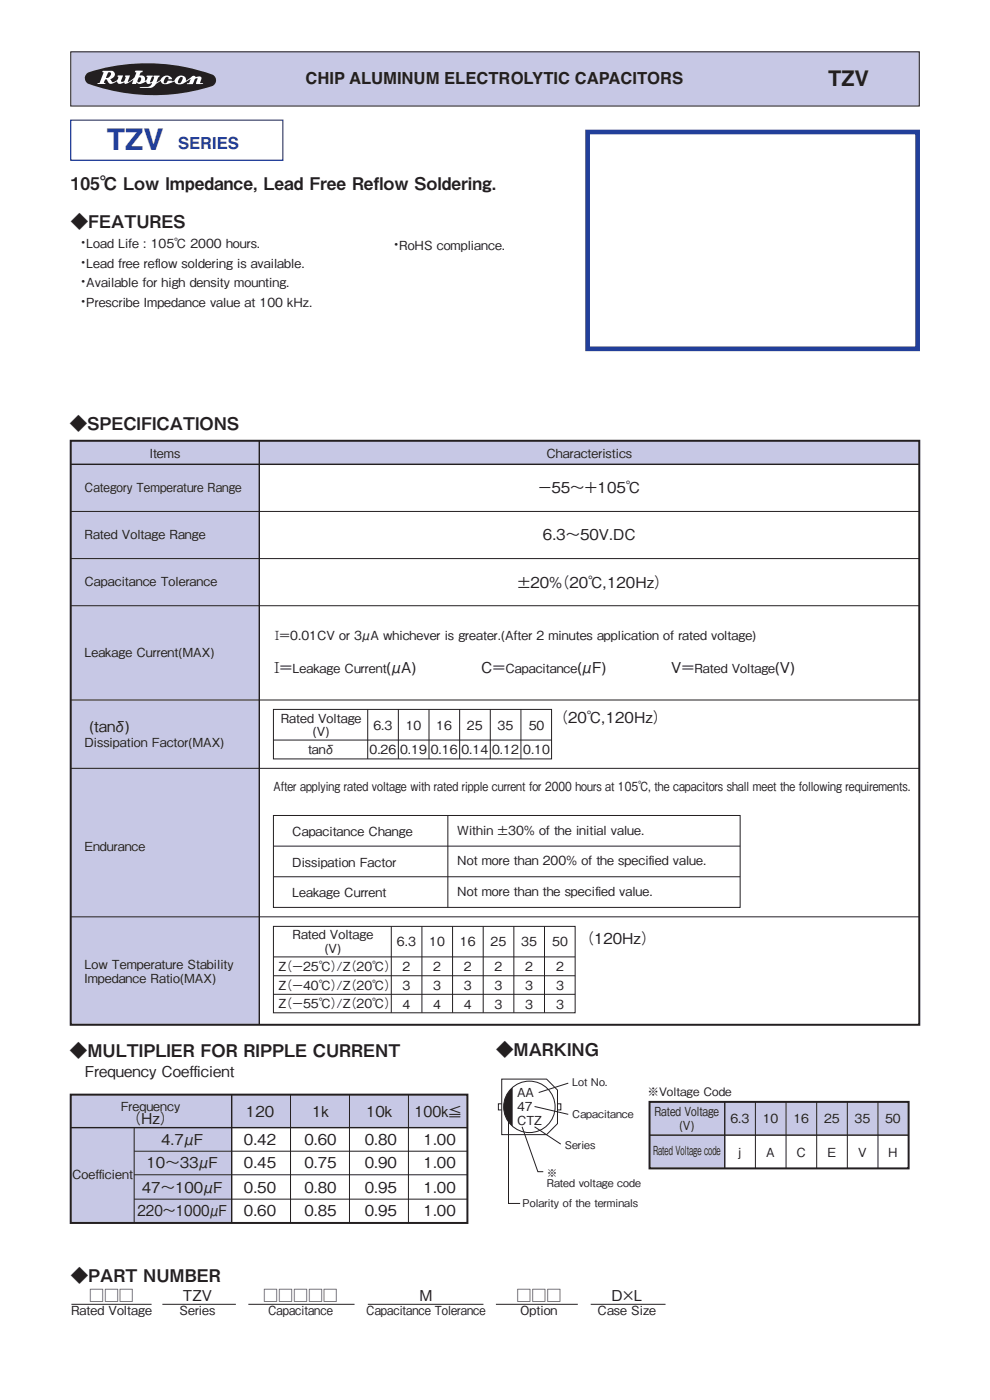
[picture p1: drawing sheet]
<svg xmlns="http://www.w3.org/2000/svg" width="210mm" height="297mm" viewBox="0 0 210 297" stroke-linecap="round" stroke-linejoin="round" font-family="sans-serif">
<defs><g id="words">
<text font-size="6.3" fill="#223f9a" x="22.7" y="31.8">TZV</text>
<text font-size="4.6" fill="#231f20" x="175.7" y="18.2">TZV</text>
<g font-size="3.7" fill="#231f20">
<text x="15" y="40.3">105℃ Low Impedance, Lead Free Ref</text>
<text x="79.3" y="40.3">low Soldering.</text>
<text x="15" y="48.5">◆FEATURES</text>
<text x="14.8" y="91.3">◆SPECIFICATIONS</text>
<text x="14.8" y="224.3">◆MULTIPLIER FOR RIPPLE CURRENT</text>
<text x="105.2" y="224.1">◆MARKING</text>
<text x="15" y="272">◆PART NUMBER</text>
</g>
<text font-size="3.5" fill="#231f20" x="64.8" y="17.9">CHIP ALUMINUM ELECTROLYTIC CAPACITORS</text>
<text font-size="3.5" fill="#223f9a" x="37.8" y="31.5">SERIES</text>
<g font-size="3.2" fill="#231f20">
<text x="16.1" y="52.6">・</text>
<text x="82.5" y="53.1">・</text>
<text x="16.1" y="56.8">・</text>
<text x="16.1" y="61">・</text>
<text x="16.1" y="65.2">・</text>
<text x="114" y="104.6">－55～＋105℃</text>
<text x="115.2" y="114.6">6.3～50V.DC</text>
<text x="109.5" y="124.6">±20％</text>
<text x="117.6" y="124.6">（20℃，</text>
<text x="128.8" y="124.6">120Hz）</text>
<text x="58.1" y="142.8">I＝</text>
<text x="82" y="142.8">(μA) 　　　　C＝</text>
<text x="122.5" y="142.8">(μF) 　　　　V＝</text>
<text x="164.4" y="142.8">(V)</text>
<text x="19" y="155.4">(tanδ)</text>
<text x="117.3" y="153.5">（20℃，</text>
<text x="128.5" y="153.5">120Hz）</text>
<text x="122.8" y="200.3">（120Hz）</text>
<text x="14.8" y="228.5">Frequency Coef</text>
<text x="40.2" y="228.5">f</text>
<text x="40.2" y="228.5">icient</text>
<text x="26.8" y="238.5">（Hz）</text>
<text x="52.2" y="236.9">120</text>
<text x="66.2" y="236.9">1k</text>
<text x="77.7" y="236.9">10k</text>
<text x="87.9" y="236.9">100k≦</text>
<text x="34.2" y="242.9">4.7μF</text>
<text x="51.8" y="242.9">0.42</text>
<text x="64.6" y="242.9">0.60</text>
<text x="77.4" y="242.9">0.80</text>
<text x="89.9" y="242.9">1.00</text>
<text x="31.1" y="247.9">10～33μF</text>
<text x="51.8" y="247.9">0.45</text>
<text x="64.6" y="247.9">0.75</text>
<text x="77.4" y="247.9">0.90</text>
<text x="89.9" y="247.9">1.00</text>
<text x="29.1" y="257.9">220～1000μF</text>
<text x="30.1" y="253">47～100μF</text>
<text x="51.8" y="257.9">0.60</text>
<text x="51.8" y="253">0.50</text>
<text x="64.6" y="257.9">0.85</text>
<text x="64.6" y="253">0.80</text>
<text x="77.4" y="257.9">0.95</text>
<text x="77.4" y="253">0.95</text>
<text x="89.9" y="253">1.00</text>
<text x="89.9" y="257.9">1.00</text>
<text x="18.9" y="276">□□□</text>
<text x="38.8" y="276">TZV</text>
<text x="55.8" y="276">□□□□□</text>
<text x="89" y="276">M</text>
<text x="109.5" y="276">□□□</text>
<text x="129.7" y="276">D×L</text>
</g>
<g font-size="2.6" fill="#231f20">
<text x="18.3" y="52.6">Load Life : 105℃ 2000 hours.</text>
<text x="84.7" y="53.1">RoHS compliance.</text>
<text x="18.3" y="56.8">Lead free ref</text>
<text x="32.8" y="56.8">low soldering is available.</text>
<text x="18.3" y="61">Available for high density mounting.</text>
<text x="18.3" y="65.2">Prescribe Impedance value at 100 kHz.</text>
<text x="31.8" y="97.1">Items</text>
<text x="115.9" y="97.1">Characteristics</text>
<text x="17.9" y="104.3">Category Temperature Range</text>
<text x="17.9" y="114.3">Rated Voltage Range</text>
<text x="17.9" y="124.3">Capacitance Tolerance</text>
<text x="58.3" y="135.8">I＝0.01CV or 3μA whichever is greater.(After 2 minutes application of rated voltage)</text>
<text x="17.9" y="139.4">Leakage Current(MAX)</text>
<text x="62.1" y="142.8">Leakage Current</text>
<text x="107.2" y="142.8">Capacitance</text>
<text x="147.3" y="142.8">Rated Voltage</text>
<text x="59.5" y="153.3">Rated Voltage</text>
<text x="79.2" y="154.8">6.3</text>
<text x="86.1" y="154.8">10</text>
<text x="92.6" y="154.8">16</text>
<text x="99.1" y="154.8">25</text>
<text x="105.6" y="154.8">35</text>
<text x="112.2" y="154.8">50</text>
<text x="17.9" y="158.4">Dissipation Factor(MAX)</text>
<text x="65.3" y="160">tanδ</text>
<text x="66.4" y="156.1">(V)</text>
<text x="78.4" y="160">0.26</text>
<text x="84.9" y="160">0.19</text>
<text x="91.4" y="160">0.16</text>
<text x="97.9" y="160">0.14</text>
<text x="104.4" y="160">0.12</text>
<text x="111" y="160">0.10</text>
<text x="58" y="167.7">After applying rated voltage with rated ripple current for 2000 hours at 105℃, the capacitors shall meet the following requirements.</text>
<text x="62" y="177.4">Capacitance Change</text>
<text x="97" y="177.1">Within ±30％ of the initial value.</text>
<text x="17.9" y="180.6">Endurance</text>
<text x="62" y="183.9">Dissipation Factor</text>
<text x="97" y="183.6">Not more than 200％ of the specif</text>
<text x="137.6" y="183.6">ied value.</text>
<text x="62" y="190.4">Leakage Current</text>
<text x="97" y="190.1">Not more than the specif</text>
<text x="126.2" y="190.1">ied value.</text>
<text x="62" y="199.3">Rated Voltage</text>
<text x="68.9" y="202.1">(V)</text>
<text x="84.2" y="200.8">6.3</text>
<text x="91.1" y="200.8">10</text>
<text x="97.6" y="200.8">16</text>
<text x="104.1" y="200.8">25</text>
<text x="110.6" y="200.8">35</text>
<text x="117.2" y="200.8">50</text>
<text x="17.9" y="205.6">Low Temperature Stability</text>
<text x="17.9" y="208.6">Impedance Ratio(MAX)</text>
<text x="59.1" y="210">Z</text>
<text x="59.1" y="206">Z</text>
<text x="59.3" y="210">（－40℃）（20℃） 3</text>
<text x="59.3" y="206">（－25℃）（20℃） 2</text>
<text x="71.4" y="210">/Z</text>
<text x="71.4" y="206">/Z</text>
<text x="91.9" y="206">2</text>
<text x="98.4" y="206">2</text>
<text x="104.9" y="206">2</text>
<text x="111.4" y="206">2</text>
<text x="118" y="206">2</text>
<text x="59.1" y="213.9">Z</text>
<text x="59.3" y="213.9">（－55℃）（20℃） 4</text>
<text x="71.4" y="213.9">/Z</text>
<text x="91.9" y="214">4</text>
<text x="91.9" y="210">3</text>
<text x="98.4" y="210">3</text>
<text x="98.4" y="214">4</text>
<text x="104.9" y="214">3</text>
<text x="104.9" y="210">3</text>
<text x="111.4" y="214">3</text>
<text x="111.4" y="210">3</text>
<text x="118" y="210">3</text>
<text x="118" y="214">3</text>
<text x="109.7" y="232.6">AA</text>
<text x="25.6" y="235.6">Frequency</text>
<text x="109.7" y="235.7">47</text>
<text x="109.7" y="238.7">CTZ</text>
<text x="138.8" y="236.8">Rated Voltage</text>
<text x="144.1" y="239.7">(V)</text>
<text x="154.9" y="238.3">6.3</text>
<text x="161.8" y="238.3">10</text>
<text x="168.3" y="238.3">16</text>
<text x="174.8" y="238.3">25</text>
<text x="181.3" y="238.3">35</text>
<text x="187.7" y="238.3">50</text>
<text x="138.5" y="245.1">Rated Voltage code</text>
<text x="156.6" y="245.4">j</text>
<text x="162.5" y="245.4">A</text>
<text x="169" y="245.4">C</text>
<text x="175.6" y="245.4">E</text>
<text x="182.1" y="245.4">V</text>
<text x="188.4" y="245.4">H</text>
<text x="15.3" y="250.1">Coef</text>
<text x="20.3" y="250.1">f</text>
<text x="20.3" y="250.1">icient</text>
<text x="15.1" y="279">Rated Voltage</text>
<text x="38.1" y="279">Series</text>
<text x="56.9" y="279">Capacitance</text>
<text x="77.7" y="279">Capacitance Tolerance</text>
<text x="110.3" y="279">Option</text>
<text x="126.8" y="279">Case Size</text>
</g>
<text font-size="2.5" fill="#231f20" x="137.3" y="232.5">※Voltage Code</text>
<g font-size="2.3" fill="#231f20">
<text x="121.4" y="230.4">Lot No.</text>
<text x="121.4" y="237.3">Capacitance</text>
<text x="119.8" y="243.7">Series</text>
<text x="116" y="249.6">※</text>
<text x="116" y="251.9">Rated voltage code</text>
<text x="110.9" y="256">Polarity of the terminals</text>
</g>
</g></defs>
<path d="M15 11h180v11.5h-180z" fill="#c7c8e5"/>
<path d="M15 11h180v11.5h-180z" fill="none" stroke="#231f20" stroke-width=".21"/>
<path d="M18.5 15.5a40.4 40.4 0 0 1 26.7 .4 1.34 1.34 0 0 1 .6 1.2 1.34 1.34 0 0 1-.8 1.2 40.9 40.9 0 0 1-26.3-.5 1.36 1.36 0 0 1-.2-2.3z" fill="#231f20"/>
<path d="M38.2 16.4h.5a.92 .92 0 0 1-.9 1.2v-.6zM29.4 16.4h.2a.51 .51 0 0 1 .3 .7 .51 .51 0 0 1-.8 .2zM22.9 15.4l.5-.1a.8 .8 0 0 1-.1 .9 .8 .8 0 0 1-.8 .3zM21.8 15l-.1 .3 .3 .1-.8 2.1-.5 .1v.2h1.6v-.2h-.3l.2-.5 .1-.2h.4a.91 .91 0 0 0 .6 .9 .91 .91 0 0 0 .9-.2l.6-.4 .1 .3a.91 .91 0 0 0 1.4 0l.3 .3 1.7-.9-.3 .9h.8l.2-.3 .2 .2a2.28 2.28 0 0 0 1.8-.4 .56 .56 0 0 0 .4 .5 .56 .56 0 0 0 .6-.1l.2-.2a1.2 1.2 0 0 1-1.6 1l-1 .1a6.1 6.1 0 0 0 3-.2l.5-.6 1-.6a1.1 1.1 0 0 0 1.7 .6l1.2-.5a1.49 1.49 0 0 0 2.5 0l1-.5a1 1 0 0 1-.8 .9l-.1 .1h1.3l.4-1 .5-.2 .1 .1-.3 1.1h1.4l.1-.2h-.6l.2-1a.6 .6 0 0 0-.9-.3l-.3 .1-.3-.3h-.3l-1.5 1.1a1.07 1.07 0 0 0-.6-1.2 1.07 1.07 0 0 0-1.3 .4l-.5 .7-.6 .2 .1-.2h-.9a.6 .6 0 0 1-.9 .4 .91 .91 0 0 1 1-1.1v.4h.8a1.32 1.32 0 0 0-1.3-.8 1.32 1.32 0 0 0-1.2 1l-.8 .5 .3-1 .4-.5h-1.3l-.1 .2a.93 .93 0 0 1-.7 1.2l.6-1.4h-1.3l-.1 .3 .3 .2-.2 .4-.4 .3a.84 .84 0 0 0-.2-1 .84 .84 0 0 0-.9-.2v-.2a.45 .45 0 0 1 .6-.5l.1-.3h-1.6l-.1 .3 .3 .1a1.98 1.98 0 0 1-1.1 1.6l-.7 .3 .5-1.3h-1l-.1 .1a.84 .84 0 0 1-.8 1.2v-.1l.4-1.2h-1.1l-.1 .1a.73 .73 0 0 1-.5 1.2l-.2 .1a.66 .66 0 0 1-.8-.6 .92 .92 0 0 0 .9-.7 .92 .92 0 0 0-.5-1.1z" fill="#fff"/>
<g fill="#c7c8e5">
<path d="M55 93.5h140v5h-140z"/>
<path d="M15 93.5h40v123.9h-40z"/>
<path d="M137.8 233.8h54.9v7h-39v7.1h-15.9z"/>
</g>
<path d="M15 25.5h45v8.5h-45z" fill="none" stroke="#223f9a" stroke-width=".26"/>
<path d="M15.2 276.7h17M34.4 276.7h15.6M52.7 276.7h22.5M78 276.7h24.5M105.2 276.7h17.4M125.3 276.7h15.9" fill="none" stroke="#231f20" stroke-width=".21"/>
<g fill="#c7c8e5">
<path d="M49.1 232.2h50.1v7h-50.1z"/>
<path d="M15 232.2h34.1v27.1h-34.1z"/>
</g>
<path d="M15 232.2h84.1v27.2h-84.1z" fill="none" stroke="#231f20" stroke-width=".42"/>
<path d="M15 239.2h84.1M49.1 232.2v27.1" fill="none" stroke="#231f20" stroke-width=".3"/>
<path d="M28.5 239.2v20.1M61.6 232.2v27.1M74.1 232.2v27.1M86.6 232.2v27.1M28.5 244.2h70.6M28.5 249.2h70.6M28.5 254.4h70.6" fill="none" stroke="#231f20" stroke-width=".21"/>
<path d="M105.7 234.2h13.3v1.3h-13.3z" fill="#fff"/>
<path d="M105.7 234.2h13.3v1.3h-13.3z" fill="none" stroke="#231f20" stroke-width=".21"/>
<path d="M106.4 228.9h9.5l2.4 2.4v7.1l-2.4 2.3h-9.5z" fill="#fff"/>
<g fill="none" stroke="#231f20" stroke-width=".21">
<path d="M106.4 228.9h9.5l2.4 2.4v7.1l-2.4 2.3h-9.5z"/>
<circle cx="112.3" cy="234.8" r="5.5"/>
</g>
<path d="M108.3 231.1l.4-.4v8.3a5.4 5.4 0 0 1-.4-7.9z" fill="#231f20"/>
<g fill="none" stroke="#231f20" stroke-width=".21">
<path d="M15 108.5h180M15 118.5h180M15 128.5h180M15 148.5h180M58 157h59M58 150.5h59v10.5h-59zM78 150.5v10.5M84.5 150.5v10.5M91 150.5v10.5M97.5 150.5v10.5M104 150.5v10.5M110.5 150.5v10.5"/>
<path d="M15 163h180M58 179.5h99M58 173h99v19.5h-99zM95 173v19.5M15 194.5h180M58 186h99M58 196.5h64v18.4h-64zM83 196.5v18.4M89.5 196.5v18.4M96 196.5v18.4M102.5 196.5v18.4M109 196.5v18.4"/>
<path d="M115.5 196.5v18.4M58 207h64M58 203h64M58 210.9h64M107.9 237.5v17.8h2.4M110.7 239l3.4 9.6h1.1M113.4 239l5.6 3.7M113.4 234.7l7.1 1.7M120.5 229.8l-6.2 2M160.2 233.8v14.1M166.7 233.8v14.1M173.2 233.8v14.1"/>
<path d="M179.7 233.8v14.1M186.2 233.8v14.1"/>
</g>
<path d="M124.6 28h70v46h-70z" fill="none" stroke="#223f9a" stroke-width=".99" stroke-linecap="butt"/>
<path d="M15 98.5h180M55 93.5v123.9M153.7 233.8v14.1M137.8 240.8h54.9" fill="none" stroke="#231f20" stroke-width=".3"/>
<path d="M15 93.5h180v123.9h-180zM137.8 233.8h54.9v14.1h-54.9z" fill="none" stroke="#231f20" stroke-width=".42"/>
<use href="#words"/>
</svg>
